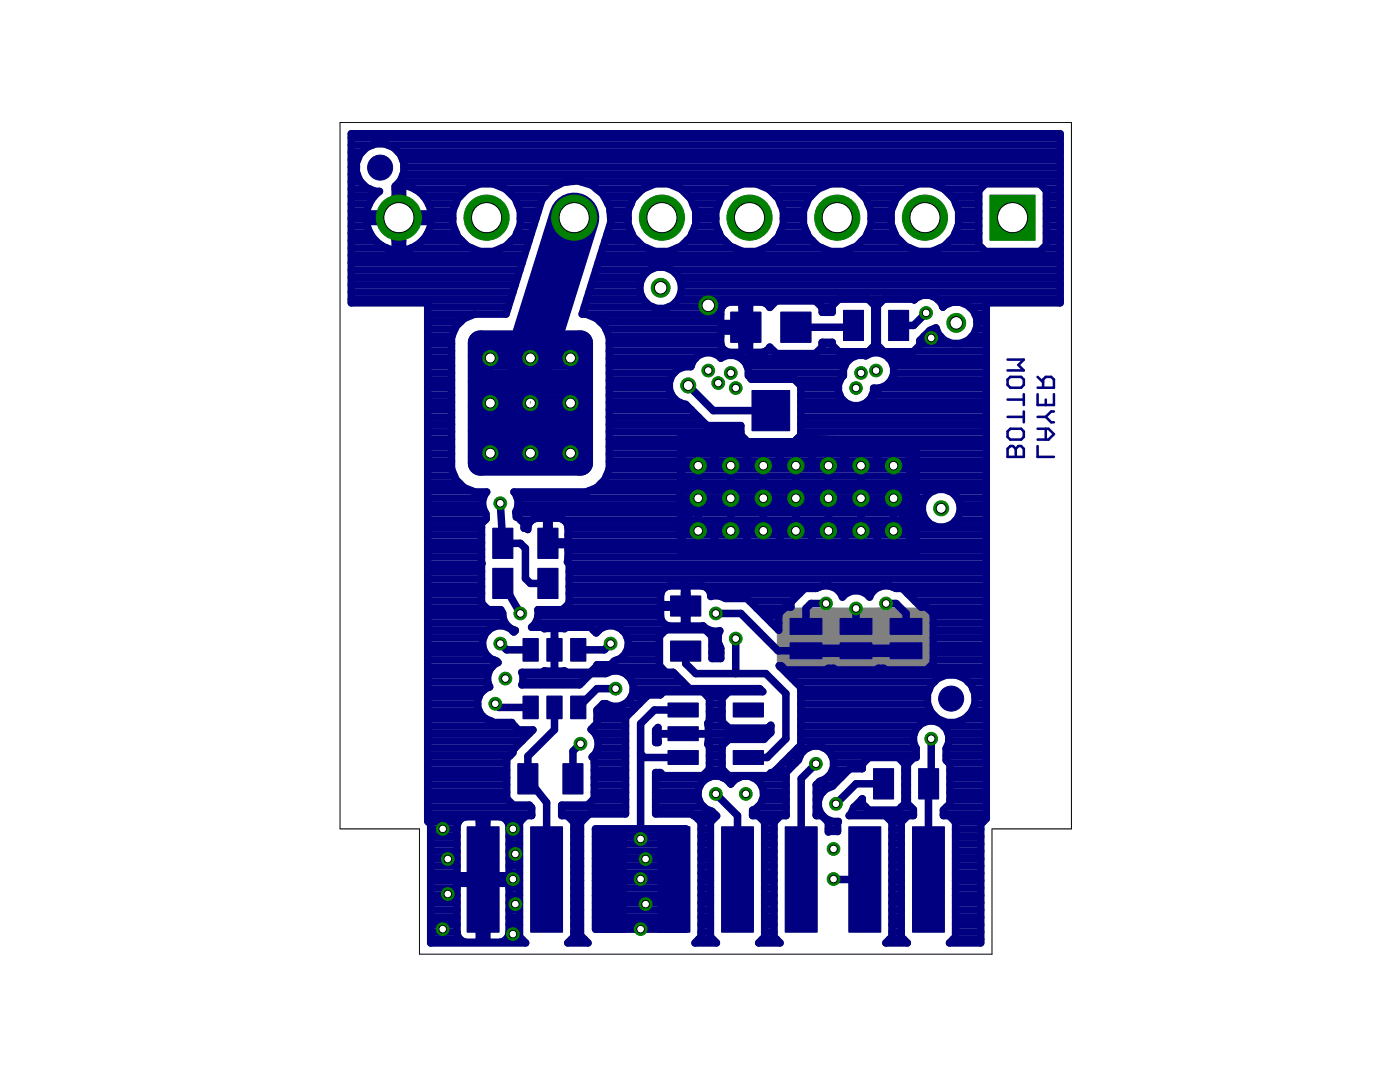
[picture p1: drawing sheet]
<svg xmlns="http://www.w3.org/2000/svg" width="279mm" height="216mm" viewBox="0 0 279 216" stroke-linecap="round" stroke-linejoin="round" font-family="sans-serif">
<g fill="#808080" stroke="#808080" stroke-width=".2">
<path d="M93.2 165h6.4v21h-6.4z"/>
<path d="M105.9 165h6.4v21h-6.4z"/>
<path d="M118.6 165h6.4v21h-6.4z"/>
<path d="M131.3 165h6.4v21h-6.4z"/>
<path d="M144 165h6.4v21h-6.4z"/>
<path d="M156.7 165h6.4v21h-6.4z"/>
<path d="M169.4 165h6.4v21h-6.4z"/>
<path d="M182.1 165h6.4v21h-6.4z"/>
<path d="M104.4 127.4h3v4.5h-3z"/>
<path d="M109.2 127.4h3v4.5h-3z"/>
<path d="M113.9 127.4h3v4.5h-3z"/>
<path d="M113.9 138.9h3v4.5h-3z"/>
<path d="M109.2 138.9h3v4.5h-3z"/>
<path d="M104.4 138.9h3v4.5h-3z"/>
<path d="M157.7 128.3h6.3v3.1h-6.3z"/>
<path d="M157.7 123.4h6.3v3.2h-6.3z"/>
<path d="M155.1 121.3h11.5v12.2h-11.5z"/>
<path d="M167.7 128.3h6.3v3.1h-6.3z"/>
<path d="M167.7 123.4h6.3v3.2h-6.3z"/>
<path d="M165.1 121.3h11.5v12.2h-11.5z"/>
<path d="M177.7 128.3h6.3v3.1h-6.3z"/>
<path d="M177.7 123.4h6.3v3.2h-6.3z"/>
<path d="M175.1 121.3h11.4v12.2h-11.4z"/>
<path d="M150.1 77.9h7.5v8h-7.5z"/>
<path d="M145.8 62.3h6v6h-6z"/>
<path d="M155.8 62.3h6v6h-6z"/>
<path d="M168.3 61.9h4v6h-4z"/>
<path d="M177.4 61.9h3.9v6h-3.9z"/>
<path d="M112.4 152.4h3.9v6h-3.9z"/>
<path d="M103.4 152.4h3.9v6h-3.9z"/>
<path d="M174.3 153.4h4v6h-4z"/>
<path d="M183.3 153.4h4v6h-4z"/>
<path d="M98.4 113.4h3.9v6h-3.9z"/>
<path d="M107.4 113.4h3.9v6h-3.9z"/>
<path d="M98.4 105.4h3.9v6h-3.9z"/>
<path d="M107.4 105.4h3.9v6h-3.9z"/>
<path d="M133.3 149.8h6v2.7h-6z"/>
<path d="M133.3 145h6v2.8h-6z"/>
<path d="M133.3 140.3h6v2.7h-6z"/>
<path d="M146.3 140.3h6.1v2.7h-6.1z"/>
<path d="M146.3 149.8h6.1v2.7h-6.1z"/>
<path d="M133.8 127.9h6v4h-6z"/>
<path d="M133.8 118.9h6v4h-6z"/>
</g>
<g fill="none" stroke="#000080" stroke-width=".51">
<path d="M201.1 75.7l.5-.5h2.2l.5 .5v1.1l-.5 .6h-2.2l-.5-.6zM201.1 79.7h3.2M201.1 71.8h3.2l-1.1 1 1.1 1.1h-3.2M204.3 78.7v2.1M207.1 77.4h3.2v-1.7l-.5-.5h-1.1l-.5 .5v1.7M207.1 78.7v2.1h3.2v-2.1M207.1 75.2l1.1 1.1M208.7 79.7v1.1M201.1 89.6l.5-.6h.6l.5 .6 .5-.6h.6l.5 .6v1.6h-3.2zM201.1 86.1l.5-.5h2.2l.5 .5v1.1l-.5 .5h-2.2l-.5-.5zM201.1 83.2h3.2M202.7 89.6v1.6"/>
<path d="M204.3 82.1v2.2M207.1 89v2.2h3.2M207.1 85.6h2.2l1 1-1 1.1h-2.2M207.1 83.2h1.6M208.7 85.6v2.1M208.7 83.2l1.1 1.1h.5M210.3 82.1h-.5l-1.1 1.1"/>
</g>
<g fill="#000080" stroke="#000080" stroke-width=".2">
<path d="M93.2 165h6.4v21h-6.4z"/>
<path d="M105.9 165h6.4v21h-6.4z"/>
<path d="M118.6 165h6.4v21h-6.4z"/>
<path d="M131.3 165h6.4v21h-6.4z"/>
<path d="M144 165h6.4v21h-6.4z"/>
<path d="M156.7 165h6.4v21h-6.4z"/>
<path d="M169.4 165h6.4v21h-6.4z"/>
<path d="M182.1 165h6.4v21h-6.4z"/>
<path d="M104.4 127.4h3v4.5h-3z"/>
<path d="M109.2 127.4h3v4.5h-3z"/>
<path d="M113.9 127.4h3v4.5h-3z"/>
<path d="M113.9 138.9h3v4.5h-3z"/>
<path d="M109.2 138.9h3v4.5h-3z"/>
<path d="M104.4 138.9h3v4.5h-3z"/>
<path d="M157.7 128.3h6.3v3.1h-6.3z"/>
<path d="M157.7 123.4h6.3v3.2h-6.3z"/>
<path d="M167.7 128.3h6.3v3.1h-6.3z"/>
<path d="M167.7 123.4h6.3v3.2h-6.3z"/>
<path d="M177.7 128.3h6.3v3.1h-6.3z"/>
<path d="M177.7 123.4h6.3v3.2h-6.3z"/>
<path d="M150.1 77.9h7.5v8h-7.5z"/>
<path d="M145.8 62.3h6v6h-6z"/>
<path d="M155.8 62.3h6v6h-6z"/>
<path d="M168.3 61.9h4v6h-4z"/>
<path d="M177.4 61.9h3.9v6h-3.9z"/>
<path d="M112.4 152.4h3.9v6h-3.9z"/>
<path d="M103.4 152.4h3.9v6h-3.9z"/>
<path d="M174.3 153.4h4v6h-4z"/>
<path d="M183.3 153.4h4v6h-4z"/>
<path d="M98.4 113.4h3.9v6h-3.9z"/>
<path d="M107.4 113.4h3.9v6h-3.9z"/>
<path d="M98.4 105.4h3.9v6h-3.9z"/>
<path d="M107.4 105.4h3.9v6h-3.9z"/>
<path d="M133.3 149.8h6v2.7h-6z"/>
<path d="M133.3 145h6v2.8h-6z"/>
<path d="M133.3 140.3h6v2.7h-6z"/>
<path d="M146.3 140.3h6.1v2.7h-6.1z"/>
<path d="M146.3 149.8h6.1v2.7h-6.1z"/>
<path d="M133.8 127.9h6v4h-6z"/>
<path d="M133.8 118.9h6v4h-6z"/>
</g>
<g fill="#000080" stroke="#000080" stroke-width=".2">
<circle cx="189.8" cy="139.4" r="2.5"/>
<circle cx="75.9" cy="33.4" r="2.5"/>
</g>
<g fill="none" stroke="#000080" stroke-width="1.5">
<path d="M70.1 39.2h4.5M70.1 37.7h3.7M70.1 36.3h1.9M70.1 34.8h1.2M70.1 33.3h1M70.1 31.9h1.3M70.1 30.4h2.1M70.1 28.9h4.2M70.1 27.5h141.5M71.8 30.8a4.8 4.8 0 0 1 7.3-1 4.8 4.8 0 0 1-.2 7.3v12.8a6.4 6.4 0 0 1-5.8-5.7h13a6.4 6.4 0 0 1-5.8 5.7v-12.9a6.4 6.4 0 0 1 5.8 5.7h-13a6.5 6.5 0 0 1 2.6-4.5 4.7 4.7 0 0 1-3.9-7.4zM77.4 28.9h134.2M78.9 39.2h1.4"/>
<path d="M78.9 37.7h1.4M79.5 30.4h132.1M79.7 36.3h33.6M80.3 31.9h131.3M80.4 34.8h131.2M80.6 33.3h131M82.8 37.7h10.5M84.6 39.2h7.2M100.9 37.7h9M102.4 39.2h6.3M116 36.3h95.6M119.1 37.7h9.1"/>
<path d="M120.6 39.2h6.2M136 37.7h9.8M137.4 39.2h6.9M153.4 37.7h9.8M154.9 39.2h6.9M163.3 37.7a6.9 6.9 0 0 0-1.4 10.3 6.9 6.9 0 0 0 10.4 0 6.9 6.9 0 0 0-1.4-10.3M163.3 37.7l2.5-1h2.6l2.5 1M170.9 37.7h9.8M172.4 39.2h6.9M188.4 37.7h7.2M189.9 39.2h5.4M196.7 36.7h10.8l1.3 1.3v10.9l-1.3 1.3h-10.8l-1.4-1.3v-10.9z"/>
<path d="M208.6 37.7h3M208.8 39.2h2.8M70.1 59.8h31.8M70.1 58.3h32.3M70.1 56.8h32.7M70.1 55.4h33.2M70.1 53.9h33.6M70.1 52.4h34.1M70.1 50.9h34.5M70.1 49.5h7M70.1 48h4.9M70.1 46.5h3.8"/>
<path d="M70.1 45.1h3.2M70.1 43.6h8.8M70.1 42.1h3.1M70.1 40.7h3.6M78.9 49.5h1.4M78.9 48h1.4M78.9 46.5h1.4M78.9 45.1h1.4M78.9 42.1h1.4M78.9 40.7h1.4M80.3 43.6h10.1M82.1 49.5h12"/>
<path d="M84.2 48h7.9M85.3 46.5h5.8M85.5 40.7h5.5M85.9 45.1h4.6M86 42.1h4.4M100.1 49.5h5M102.1 48h3.5M103.1 46.5h2.9M103.3 40.7h4.6M103.7 45.1h2.8M103.8 43.6h3.2M103.8 42.1h3.6"/>
<path d="M117.1 59.8h11.3M117.6 58.3h10.1M118 56.8h9.7M118.5 55.4h9.7M118.9 53.9h10.7M119.4 52.4h92.2M119.8 50.9h91.8M120.3 49.5h8.8M120.8 48h6.3M121.2 46.5h4.9M121.3 40.7h4.6M121.7 45.1h3.8"/>
<path d="M121.8 42.1h3.5M121.9 43.6h3.4M127.7 58.3a4.2 4.2 0 0 1 4.1-5.1 4.2 4.2 0 0 1 4.2 5.1M127.7 58.3l.7 1.5M128.4 59.8a4.2 4.2 0 0 0 6.9 0M134.1 53.9h77.5M135.1 49.5h11.5M135.3 59.8h32M135.4 55.4h76.2M136 58.3h75.6M136 58.3l-.7 1.5M136 56.8h75.6"/>
<path d="M137.1 48h7.5M138.1 46.5h5.5M138.3 40.7h5.1M138.7 45.1h4.3M138.9 43.6h4M138.9 42.1h4M152.6 49.5h11.4M154.6 48h7.5M155.6 46.5h5.5M155.7 40.7h5.2M156.2 45.1h4.3M156.3 43.6h4"/>
<path d="M156.3 42.1h4M170.1 49.5h11.4M172 48h7.6M173.1 46.5h5.5M173.2 40.7h5.2M173.4 59.8h2.9M173.7 45.1h4.3M173.8 43.6h4M173.8 42.1h4M182.4 59.8h.1M187.1 59.8h24.5M187.6 49.5h8.3"/>
<path d="M189.5 48h5.8M190.6 46.5h4.7M190.8 40.7h4.5M191.2 45.1h4.1M191.3 43.6h4M191.3 42.1h4M208.2 49.5h3.4M208.8 48h2.8M208.8 46.5h2.8M208.8 45.1h2.8M208.8 43.6h2.8M208.8 42.1h2.8"/>
<path d="M208.8 40.7h2.8M85.4 68.6h4.7M85.4 78.8h4.7M85.4 77.4h4.7M85.4 75.9h4.7M85.4 74.4h4.7M85.4 73h4.7M85.4 71.5h4.7M85.4 70h4.7M85.4 67.1h4.8M85.4 65.6h5.4M85.4 64.2h6.6"/>
<path d="M85.4 62.7h9.3M85.4 61.2h16.1M116.6 61.2h13.6M117 62.7h26.8M119.7 64.2h24.1M120.9 65.6h27.2M121.5 67.1h22.3M121.6 68.6h22.2M121.6 78.8h12.5M121.6 77.4h12M121.6 75.9h12.1M121.6 74.4h12.9"/>
<path d="M121.6 73h16.3M121.6 71.5h17.2M121.6 70h23.2M133.5 61.2h10.6M137.4 76.9l4.9 5h11.5M143.8 71.4a3.6 3.6 0 0 1 4 0 3.6 3.6 0 0 1 1.6 3.6l.5 .7h8.6l1.3 1.3v9.8l-1.3 1.4M143.8 71.5a3.5 3.5 0 0 0-3.5-1 3.5 3.5 0 0 0-2.4 2.7 3.8 3.8 0 0 0-4.4 3.2 3.8 3.8 0 0 0 3.4 4.3l4.2 4.2h6.7v1.9l1.4 1.4h9.3M143.8 71.4v.1M144.2 61.1l-.4 .9v2.6h5.8v-4.3h2.5a2 2 0 0 1 1.5 1l1.3-1.3h7.9l1.3 1.4v.9h2v-1.3l1.3-1.3h5.9l1.3 1.3v7.9l-1.3 1.3h-5.9l-1.3-1.3v-.6h-2v.9l-1.3 1.3h-7.9l-1.3-1.2a2 2 0 0 1-1.5 1h-2.5v-4.2h-5.8v2.5a2 2 0 0 0 1.8 1.7h2.5v-10h-2.5l-1 .4zM147.9 71.5h21.9M148.1 68.6h1.5M148.1 70h1.5"/>
<path d="M148.1 67.1h1.5M148.1 64.2h1.5M148.1 62.7h1.5M148.1 61.2h1.5M149.1 73h19.5M149.4 74.4h18.9M152.9 70h1.5M153.5 61.2h.2M158.7 75.9h9M159.8 78.8h7.8M159.8 77.4h7.5M163.3 70h4"/>
<path d="M163.9 61.2h2.2M164.1 68.6h2M168.8 72.4a3.7 3.7 0 0 1 4-1.4 3.6 3.6 0 0 1 5.5 2.1 3.6 3.6 0 0 1-4 4.3 3.5 3.5 0 0 1-4.8 3.3 3.5 3.5 0 0 1-1.2-5.7v-1.3zM170.3 64.9l-.3 .4h-11.2M173.4 70h2.9M174.1 78.8h22.7M174.6 68.6h.5M174.6 67.1h.5M174.6 65.6h.5M174.6 64.2h.5M174.6 62.7h.5M174.6 61.2h.5"/>
<path d="M175.7 77.4h21.1M177.4 71.5h19.4M177.8 75.9h19M178.2 73h18.6M178.4 74.4h18.4M182.4 70h14.4M183.6 68.6h13.2M184.4 67.1h3.3M184.8 62.4l-2.5 2.5h-3M186.3 65.6h.6M188.2 61.2h.1M190 68.6l-1.5-.7-1.2-1.1-.5-1.4-1.2 .5-2 2v1l-1.3 1.3h-5.9l-1.3-1.3v-7.9l1.3-1.3h5.9l.1 .2a3.4 3.4 0 0 1 5.8 1.4 4.2 4.2 0 0 1 6.4 1.4 4.2 4.2 0 0 1-3 5.9"/>
<path d="M193.5 61.2h3.3M194 67.1h2.8M194.6 62.7h2.2M194.8 65.6h2M195 64.2h1.8M85.4 99.4h11.1M85.4 97.9h8.7M85.4 96.5h6.4M85.4 95h5.3M85.4 93.5h4.7M85.4 92.1h4.7M85.4 90.6h4.7"/>
<path d="M85.4 89.1h4.7M85.4 87.7h4.7M85.4 86.2h4.7M85.4 84.7h4.7M85.4 83.2h4.7M85.4 81.8h4.7M85.4 80.3h4.7M103.2 99.4h32.5M117.6 97.9h68.9M120 96.5h76.8M121 95h75.8M121.6 93.5h14.1"/>
<path d="M121.6 92.1h14.2M121.6 90.6h75.2M121.6 89.1h75.2M121.6 87.7h27M121.6 86.2h26.2M121.6 84.7h19.3M121.6 83.2h17.8M121.6 81.8h16.3M121.6 80.3h14.1M135.7 99.4h46.3M135.7 92.9h46.3M135.8 99.4h48.8"/>
<path d="M135.8 93.5h61M135.8 92.1h61M137.6 96.2a3.7 3.7 0 0 0 0 6.5M137.6 96.2h.1M139.3 89.3v20.3M142.6 91.2a3.7 3.7 0 0 0-5.9-.9 3.7 3.7 0 0 0 .9 5.9M142.6 91.2h.1M142.6 91.2a3.7 3.7 0 0 1 6.5 0M145.8 89.3v20.3M147.9 86.9l-12.1-.5v24h47v-22l-23.5-1-.8 .8M149.1 91.2h.1M149.1 91.2a3.7 3.7 0 0 1 6.5 0"/>
<path d="M152.3 89.3v20.3M155.6 91.2h.1M155.6 91.2a3.7 3.7 0 0 1 6.5 0M158.8 89.3v20.3M159 87.7h37.8M159.8 86.2h37M159.8 84.7h37M159.8 83.2h37M159.8 81.8h37M159.8 80.3h8.9M162.1 91.2h.1M162.1 91.2a3.7 3.7 0 0 1 6.5 0"/>
<path d="M165.3 89.3v20.3M168.6 91.2h.1M168.6 91.2a3.7 3.7 0 0 1 6.5 0M171.8 89.3v20.3M172.9 80.3h23.9M175.1 91.2h.1M175.1 91.2a3.7 3.7 0 0 1 5.8-.9 3.7 3.7 0 0 1-.9 5.9M178.3 89.3v20.3M180 96.2h.1M180.1 96.2a3.7 3.7 0 0 1 0 6.5M189.2 97.9h7.6M191.1 99.4h5.7"/>
<path d="M85.4 119.9h10.7M85.4 118.5h10.7M85.4 117h10.7M85.4 115.5h10.7M85.4 114.1h10.7M85.4 112.6h10.7M85.4 111.1h10.7M85.4 109.7h10.7M85.4 108.2h10.7M85.4 106.7h10.7M85.4 105.3h10.7M85.4 103.8h11.4"/>
<path d="M85.4 102.3h11.4M85.4 100.9h10.9M99.8 100.4l.6 8h3.4l1.1 1v6l1 1h3.4M100.4 116.4l3.4 6M103 102.3h81.1M103.4 100.9h80.7M103.9 103.8h2.2M104.6 105.3h.7M106.1 103.8a2.11 2.11 0 0 0-.8 1.9l-.2-.3h-.5v-.9l-1.3-1.3h-.3v-1.1a3.2 3.2 0 0 0-.4-3.9h14.4l2.1-.9 1.6-1.6 .9-2.1v-26.3a5.6 5.6 0 0 0-5.4-4.6l5.7-18.5a7.4 7.4 0 0 0-5.1-7.8 7.4 7.4 0 0 0-8.7 3.5l-7.1 22.8h-6.3l-2.1 .9-1.6 1.6-.9 2.1v26.3a5.9 5.9 0 0 0 7 4.6 3.4 3.4 0 0 0-.1 4.3v1l-.9 1v15.9l1.3 1.3h2.5l.4 .6a3.3 3.3 0 0 0 2.5 3.5l-.3 .3a3.6 3.6 0 0 0-5.7 .5 3.6 3.6 0 0 0 2.3 5.3l.3 .3a3.4 3.4 0 0 0-1.7 4.9 3.5 3.5 0 0 0-2.4 3.5 3.5 3.5 0 0 0 2.8 3.3l.3 .3h3.8v.1l1.3 1.3h2.9l-4 4.1v.5l-1.3 1.3v7.8l1.3 1.4h3.3l.4 .5v1.6h-1.1l-1.3 1.3v22.8l1.2 1.3h-18.9v-23.7l-.6-.6v-103.5h-15.3v-33.7h141.5v33.7h-14.8v103l-1.1 1.1v23.7h-6.2l1.2-1.3v-22.8l-1.3-1.3h-1.1v-1.2l1.3-1.3v-7.8l-.8-.8v-2.3a3.6 3.6 0 0 0-3-5.6 3.6 3.6 0 0 0-3 5.6v1.8h-.4l-1.3 1.3v7.8l1.2 1.2v1.3h-1.1l-1.3 1.3v22.8l1.2 1.3h-4.3l1.2-1.3v-22.8l-1.3-1.3h-7.2l.3-.4 .5-1.3 1.8-1.7M106.1 103.8l1-.4h2v4.8h4.3v-3a2.04 2.04 0 0 0-1.8-1.8h-2v5.3h3.8v3l-.2 .4 .4 .4v7.9l-1.3 1.3h-4.9M109.1 106.7h.5M109.1 105.3h.5"/>
<path d="M109.1 103.8h.5M109.6 108.2h87.2M112.6 103.8h72.3M113.4 111.1h83.4M113.4 109.7h83.4M113.4 106.7h22.4M113.4 105.3h22.3M113.6 119.9h18.2M113.6 118.5h18.3M113.6 117h19.6M113.6 115.5h83.2M113.6 114.1h83.2"/>
<path d="M113.6 112.6h83.2M135.7 105.9h46.3M135.8 106.7h61M135.8 105.3h61M136.6 119.9h.5M136.6 118.5h.5M136.6 117h.5M137.6 102.7a3.7 3.7 0 0 0-.9 5.8 3.7 3.7 0 0 0 5.9-.8M137.6 102.7h.1M140.5 117h23.4M141.8 118.5h17.7M142.6 107.7a3.7 3.7 0 0 0 6.5 0"/>
<path d="M142.6 107.6v.1M149.1 107.7a3.7 3.7 0 0 0 6.5-.1 3.7 3.7 0 0 0 6.5 0 3.7 3.7 0 0 0 6.5 .1M149.1 107.6v.1M149.6 119.9h8.5M165.8 117h10.1M167.8 118.4a3.6 3.6 0 0 0-4.9-1h-2.3l-2.8 2.8v.9h-1.1l-1.3 1.4v3.3l-6.3-6.4h-4.3l-1.2-.5h-1.5l-.2 .1a1.98 1.98 0 0 0-1.8-2.1h-3v3.8h-5.3v-2a1.99 1.99 0 0 1 1.8-1.8h3v8h-3a2.05 2.05 0 0 1-1.8-1.7v-2h5.3v3.7h3.2a3.2 3.2 0 0 0 3.4 1l-.4 .8v1.4l.5 1.3v2h-1.7v-4.4l-1.3-1.3h-7.9l-1.3 1.3v5.8l1.3 1.4h1.4l3.3 3.2h14l.6 .6h-6.8l-1.3 1.4v4.6l1.3 1.3h7.9l.5-.6v1.5l-1.3 1.3h-7.1l-1.3 1.3v4.7l1.3 1.3h7.9l.6-.6h.4l5.5-5.5v-11.5l-4.3-4.4h.4l.8 .9h8.3l.3-.4h1.1l.3 .4h8.2l.4-.4h1.1l.3 .4h8.2l1.4-1.3v-9.9l-1.4-1.4h-1.1l-3.7-3.7h-1.3a3.6 3.6 0 0 0-5 1M167.8 118.4l.3 .7a3.4 3.4 0 0 1 5.4 0l.3-.7M167.9 118.5h.9M168.6 107.7a3.7 3.7 0 0 0 6.5 0M168.6 107.6v.1M172.9 118.5h.9M175.1 107.6v.1"/>
<path d="M177.8 117h19M180.1 102.7a3.7 3.7 0 0 1 .8 5.8 3.7 3.7 0 0 1-5.8-.8M180.1 102.7h-.1M181.1 118.5h15.7M182.6 119.9h14.2M190.8 103.8h6M191.5 102.3h5.3M191.6 100.9h5.2M85.4 139h10.2M85.4 137.6h11.3M85.4 136.1h11.9M85.4 134.6h12"/>
<path d="M85.4 133.2h12.7M85.4 131.7h13.2M85.4 130.2h11.4M85.4 128.8h10.9M85.4 127.3h11.1M85.4 125.8h12.1M85.4 124.3h15.4M85.4 122.9h14.9M85.4 121.4h11.8M99.8 128.4l1.3 1.3h4.8M102.2 125.8h.6M104.3 134.6h13.4"/>
<path d="M104.4 136.1h11.8M106.9 124.3h25.5M107.4 121.7h.1M107.4 121.7v1.4l-.6 1.3-.7 .8h2.2l.3 .3h4.1l.3-.3h4.8l1.2 1.1a3.6 3.6 0 0 1 5.9 .2 3.6 3.6 0 0 1-2.3 5.4l-.8 .8h-2.7v.1l-1.3 1.4h-4.8l-.3-.3h-4.1l-.3 .3h-4.2l.3 .5v1.4l-.3 .6h11.6l2.2-2.3h3a3.6 3.6 0 0 1 5.5 3 3.6 3.6 0 0 1-5.5 3h-.5l-1.3 1.2v2.7l-1.1 1.2a3.5 3.5 0 0 1 .2 5.5l.4 .5v7.8l-1.3 1.4h-5.2v2.1h1.1l1.3 1.3v22.8l-1.2 1.3h4l-1.5-1.6v-22.4l1.8-1.8h7.2v-19.2l4.5-4.5h2.5l.6-.7h7.9l1.3 1.4v4.6l-.4 .3 .2 .5v3.2l-.2 .5 .4 .3v4.7l-1.3 1.3h-7.9l-.6-.6h-.9v8.2h7.2l1.8 1.7v22.8l-1.2 1.3h4.3l-1.2-1.3v-22.8l1.2-1.3-.9-.9a3.6 3.6 0 0 1-2.2-5.5 3.6 3.6 0 0 1 5.9 0M107.4 122.9h24.4M110.7 125.4v8.5M110.7 129.7h.1M110.7 133.2h.1M110.7 131.7h.1M110.7 130.2h.1M110.7 128.8h.1M110.7 127.3h.1"/>
<path d="M110.7 125.8h.1M112.5 121.4h19.3M118.5 125.8h1M118.9 133.2h13M121.9 128.4l-1.3 1.3h-5.2M122.9 137.4h-3.8l-3.7 3.8M123.1 131.7h8.5M124.2 125.8h8.6M124.9 130.2h6.7M125 134.6h9.8M125.2 127.3h6.4M125.4 128.8h6.2"/>
<path d="M126 139h3M126.1 136.1h10.2M126.4 137.6h25.3M136.6 124.3h.5M136.6 122.9h.5M136.6 121.4h.5M136.8 129.9v2.5l2.1 2h13.9l4 4v9l-3.7 3.8h-3.7M140.9 125.8h.9M141.3 139h3.1M142.1 130.2h1.7M142.1 128.8h1.5M142.1 127.3h1.2"/>
<path d="M142.9 122.4h4.9l7.5 7.5h5.5M146.8 127.4v7M151.1 121.4h5.4M152.5 122.9h2.9M154 124.3h1.4M155.8 133.2h.4M157.3 134.6h39.5M158.7 136.1h27.7M159.8 139h25.3M159.8 137.6h25.7M164.8 120.4h-3l-1 1v3.6M170.8 121.4v3.6"/>
<path d="M176.8 120.4h2l2 2v2.6M185.2 121.4h11.6M185.5 133.2h11.3M186.3 131.7h10.5M186.3 130.2h10.5M186.3 128.8h10.5M186.3 127.3h10.5M186.3 125.8h10.5M186.3 124.3h10.5M186.3 122.9h10.5M193.2 136.1h3.6M194.2 137.6h2.6"/>
<path d="M194.6 139h2.2M85.4 146.4h20.3M85.4 159.6h15.9M85.4 158.1h15.7M85.4 156.6h15.7M85.4 155.2h15.7M85.4 153.7h15.7M85.4 152.2h15.7M85.4 150.8h16.4M85.4 149.3h17.3M85.4 147.8h18.8M85.4 144.9h17.3"/>
<path d="M85.4 143.4h11.5M85.4 142h10.3M85.4 140.5h9.9M98.8 140.4l.8 .8h6.3M110.7 141.2v4.4l-5.4 5.3v4.5l3.8 4.7v15.4M115.8 148.4l-1.5 1.5v5.5M118.4 159.6h6.4M118.5 150.8h6.3M118.6 158.1h6.2M118.6 156.6h6.2M118.6 155.2h6.2M118.6 153.7h6.2"/>
<path d="M118.6 152.2h6.2M118.6 144.9h6.2M118.8 146.4h6M119.1 143.4h5.7M119.1 142h6.9M119.3 149.3h5.5M119.4 147.8h5.4M120.3 140.5h.8M124.6 140.5h2.9M127.8 150.4l.8 .8h7.7M130.9 146.4h22.7M130.9 159.6h8.6"/>
<path d="M130.9 158.1h8.4M130.9 156.6h8.9M130.9 155.2h10.6M130.9 147.8h.4M131.3 145.2l.1 3h-.5v-2.6zM136.3 141.7h-5.7l-2.8 2.7v23M136.3 146.4h.1M141.4 153.7h2.9M141.4 147.8h3.7M141.4 144.9h3.6M141.6 152.2h2.5M141.6 150.8h2.5"/>
<path d="M141.6 149.3h2.5M141.6 143.4h2.5M141.6 142h2.5M141.6 140.5h2.5M142.9 158.4l4.3 4.4v12.7M144.2 155.2h3.3M145.9 156.4a3.6 3.6 0 0 1 5.7-.3 3.6 3.6 0 0 1-1.4 5.5v1.2h1.1l1.3 1.3v22.8l-1.2 1.3h4.3l-1.2-1.3v-22.8l1.3-1.3h1.1v-8.7l2.4-2.4a3.6 3.6 0 0 1 6.1-1.8 3.6 3.6 0 0 1-1.8 6l-.7 .7M145.9 156.4h-.1M150.2 155.2h6.7M151.9 156.6h5M152.2 159.6h4.7M152.4 158.1h4.5"/>
<path d="M153.7 144.9h.1M154.8 153.7h2.5M156.3 152.2h2.5M157.7 150.8h2M159.2 149.3h1.9M159.8 146.4h22.7M159.8 147.8h22.5M159.8 144.9h23.6M159.8 143.4h27.3M159.8 142h25.9M159.8 140.5h25.3M162.8 152.4l-2.9 3v20.1"/>
<path d="M162.9 156.6v6.2h1.1l1.3 1.3v1.9l.3-.1h1.6v-1.8l.1-.2a3.6 3.6 0 0 1-4-2.9 3.6 3.6 0 0 1 2.8-4.1l3.5-3.5h2.5v-.9l1.3-1.3h5.9l1.3 1.3v7.8l-1.3 1.3h-5.9l-1.3-1.3v-.9M162.9 159.6h.5M162.9 158.1h1.3M162.9 156.6h3.5M164.5 149.3h18.3M165.1 155.2h2.7M166 150.8h16.8M166.1 153.7h3.2M166.3 152.2h6M171.9 159.6h.2M172.1 159.4h.1M176.3 156.4h-5.5l-4 4"/>
<path d="M180.3 152.2h1M180.6 159.6h.5M180.6 158.1h.5M180.6 156.6h.5M180.6 155.2h.5M180.6 153.7h.5M185.8 147.4v8.5l-.5 .6v19M187.1 143.4l1.8 .8h1.9l1.7-.8M187.1 143.4a4.8 4.8 0 0 1-.9-7.2 4.8 4.8 0 0 1 7.3 0 4.8 4.8 0 0 1-1 7.2M188.3 144.9h8.5M188.8 150.8h8M188.9 149.3h7.9"/>
<path d="M189.2 146.4h7.6M189.3 152.2h7.5M189.4 147.8h7.4M189.6 159.6h7.2M189.6 158.1h7.2M189.6 156.6h7.2M189.6 155.2h7.2M189.6 153.7h7.2M192.5 143.4h4.3M193.9 142h2.9M194.5 140.5h2.3M85.4 162.5h20.7"/>
<path d="M85.4 161h20.6M85.4 164h6.1M86 178.6h5.2M86 177.2h5.2M86 175.7h9.7M86 174.2h5.2M86 172.8h5.2M86 171.3h5.2M86 169.8h5.2M86 168.4h5.2M86 166.9h5.2M86 165.4h5.2"/>
<path d="M91.6 163.8l.9-.7 .5-.1h2.7v25h-2.7a2.04 2.04 0 0 1-1.8-1.7v-10h10.4v10a2.04 2.04 0 0 1-1.8 1.7h-2.6v-25h2.6a2.04 2.04 0 0 1 1.8 1.7v10.1h-10.4v-10.1zM95.7 178.6h1.5M95.7 177.2h1.5M95.7 174.2h1.5M95.7 172.8h1.5M95.7 171.3h1.5M95.7 169.8h1.5M95.7 168.4h1.5M95.7 166.9h1.5M95.7 165.4h1.5M95.7 164h1.5M97.2 175.7h6.5"/>
<path d="M101.3 164h2.5M101.6 178.6h2.1M101.6 177.2h2.1M101.6 174.2h2.1M101.6 172.8h2.1M101.6 171.3h2.1M101.6 169.8h2.1M101.6 168.4h2.1M101.6 166.9h2.1M101.6 165.4h2.1M112.1 162.5h5.4M112.1 161h12.7"/>
<path d="M114.4 164h1.6M114.5 178.6h1.3M114.5 177.2h1.3M114.5 175.7h1.3M114.5 174.2h1.3M114.5 172.8h1.3M114.5 171.3h1.3M114.5 169.8h1.3M114.5 168.4h1.3M114.5 166.9h1.3M114.5 165.4h1.3M118.9 165.4h17.9v20h-17.9z"/>
<path d="M118.9 178.6h17.9M118.9 177.2h17.9M118.9 175.7h17.9M118.9 174.2h17.9M118.9 172.8h17.9M118.9 171.3h17.9M118.9 169.8h17.9M118.9 168.4h17.9M118.9 166.9h17.9M118.9 165.4h17.9M130.9 161h9.6M138.2 162.5h4.5"/>
<path d="M139.8 164h2.1M139.9 178.6h1.9M139.9 177.2h1.9M139.9 175.7h1.9M139.9 174.2h1.9M139.9 172.8h1.9M139.9 171.3h1.9M139.9 169.8h1.9M139.9 168.4h1.9M139.9 166.9h1.9M139.9 165.4h1.9M150.2 162.5h6.7"/>
<path d="M151.2 161h5.7M152.5 164h2.1M152.6 178.6h1.9M152.6 177.2h1.9M152.6 175.7h1.9M152.6 174.2h1.9M152.6 172.8h1.9M152.6 171.3h1.9M152.6 169.8h1.9M152.6 168.4h1.9M152.6 166.9h1.9M152.6 165.4h1.9"/>
<path d="M162.9 162.5h1.1M162.9 161h.4M165.2 164h2.1M165.3 165.4h1.9M166.3 175.4l6.3 .1M169.7 162.5h12.6M170.5 161h2.3M177.9 164h2.1M178 178.6h1.9M178 177.2h1.9M178 175.7h1.9M178 174.2h1.9"/>
<path d="M178 172.8h1.9M178 171.3h1.9M178 169.8h1.9M178 168.4h1.9M178 166.9h1.9M178 165.4h1.9M179.9 161h1.9M188.3 162.5h8.5M188.9 161h7.9M190.6 164h5.6M190.7 178.6h5M190.7 177.2h5"/>
<path d="M190.7 175.7h5M190.7 174.2h5M190.7 172.8h5M190.7 171.3h5M190.7 169.8h5M190.7 168.4h5M190.7 166.9h5M190.7 165.4h5M86 184.5h5.2M86 183h5.2M86 181.6h5.2M86 180.1h5.2"/>
<path d="M86 187.5h5.8M86 186h5.2M95.7 184.5h1.5M95.7 183h1.5M95.7 181.6h1.5M95.7 180.1h1.5M95.7 187.5h1.5M95.7 186h1.5M101 187.5h3.2M101.6 184.5h2.1M101.6 183h2.1M101.6 181.6h2.1"/>
<path d="M101.6 180.1h2.1M101.6 186h2.1M114 187.5h2.7M114.5 184.5h1.3M114.5 183h1.3M114.5 181.6h1.3M114.5 180.1h1.3M114.5 186h1.3M118.9 184.5h17.9M118.9 183h17.9M118.9 181.6h17.9M118.9 180.1h17.9"/>
<path d="M139.4 187.5h2.9M139.9 184.5h1.9M139.9 183h1.9M139.9 181.6h1.9M139.9 180.1h1.9M139.9 186h1.9M152.1 187.5h2.9M152.6 184.5h1.9M152.6 183h1.9M152.6 181.6h1.9M152.6 180.1h1.9M152.6 186h1.9"/>
<path d="M177.5 187.5h2.9M178 184.5h1.9M178 183h1.9M178 181.6h1.9M178 180.1h1.9M178 186h1.9M190.2 187.5h5.5M190.7 184.5h5M190.7 183h5M190.7 181.6h5M190.7 180.1h5M190.7 186h5"/>
<circle cx="97.1" cy="43.4" r="6.9"/>
<circle cx="132.1" cy="43.4" r="6.9"/>
<circle cx="149.6" cy="43.4" r="6.9"/>
<circle cx="184.6" cy="43.4" r="6.9"/>
<circle cx="187.8" cy="101.4" r="3.8"/>
</g>
<path d="M95.9 68.4h19.9v24h-19.9zM95.9 76.2h19.9M95.9 71.2h19.9M95.9 91.1h19.9M95.9 86.1h19.9M95.9 81.1h19.9" fill="none" stroke="#000080" stroke-width="5"/>
<path d="M114.6 43.4l-8.7 28" fill="none" stroke="#000080" stroke-width="10"/>
<path d="M160.8 129.9h20" fill="none" stroke="#000080" stroke-width="2.5"/>
<circle cx="158.8" cy="99.4" r="1.63" fill="#008000" stroke="#008000" stroke-width=".2"/>
<circle cx="158.8" cy="99.4" r=".87" fill="#fff" stroke="#000" stroke-width=".2"/>
<circle cx="152.3" cy="99.4" r="1.63" fill="#008000" stroke="#008000" stroke-width=".2"/>
<circle cx="152.3" cy="99.4" r=".87" fill="#fff" stroke="#000" stroke-width=".2"/>
<circle cx="145.8" cy="99.4" r="1.63" fill="#008000" stroke="#008000" stroke-width=".2"/>
<circle cx="145.8" cy="99.4" r=".87" fill="#fff" stroke="#000" stroke-width=".2"/>
<circle cx="139.3" cy="99.4" r="1.63" fill="#008000" stroke="#008000" stroke-width=".2"/>
<circle cx="139.3" cy="99.4" r=".87" fill="#fff" stroke="#000" stroke-width=".2"/>
<circle cx="139.3" cy="92.9" r="1.63" fill="#008000" stroke="#008000" stroke-width=".2"/>
<circle cx="139.3" cy="92.9" r=".87" fill="#fff" stroke="#000" stroke-width=".2"/>
<circle cx="145.8" cy="92.9" r="1.63" fill="#008000" stroke="#008000" stroke-width=".2"/>
<circle cx="145.8" cy="92.9" r=".87" fill="#fff" stroke="#000" stroke-width=".2"/>
<circle cx="152.3" cy="92.9" r="1.63" fill="#008000" stroke="#008000" stroke-width=".2"/>
<circle cx="152.3" cy="92.9" r=".87" fill="#fff" stroke="#000" stroke-width=".2"/>
<circle cx="158.8" cy="92.9" r="1.63" fill="#008000" stroke="#008000" stroke-width=".2"/>
<circle cx="158.8" cy="92.9" r=".87" fill="#fff" stroke="#000" stroke-width=".2"/>
<circle cx="165.3" cy="92.9" r="1.63" fill="#008000" stroke="#008000" stroke-width=".2"/>
<circle cx="165.3" cy="92.9" r=".87" fill="#fff" stroke="#000" stroke-width=".2"/>
<circle cx="171.8" cy="92.9" r="1.63" fill="#008000" stroke="#008000" stroke-width=".2"/>
<circle cx="171.8" cy="92.9" r=".87" fill="#fff" stroke="#000" stroke-width=".2"/>
<circle cx="178.3" cy="92.9" r="1.63" fill="#008000" stroke="#008000" stroke-width=".2"/>
<circle cx="178.3" cy="92.9" r=".87" fill="#fff" stroke="#000" stroke-width=".2"/>
<circle cx="178.3" cy="99.4" r="1.63" fill="#008000" stroke="#008000" stroke-width=".2"/>
<circle cx="178.3" cy="99.4" r=".87" fill="#fff" stroke="#000" stroke-width=".2"/>
<circle cx="178.3" cy="105.9" r="1.63" fill="#008000" stroke="#008000" stroke-width=".2"/>
<circle cx="178.3" cy="105.9" r=".87" fill="#fff" stroke="#000" stroke-width=".2"/>
<circle cx="171.8" cy="105.9" r="1.63" fill="#008000" stroke="#008000" stroke-width=".2"/>
<circle cx="171.8" cy="105.9" r=".87" fill="#fff" stroke="#000" stroke-width=".2"/>
<circle cx="171.8" cy="99.4" r="1.63" fill="#008000" stroke="#008000" stroke-width=".2"/>
<circle cx="171.8" cy="99.4" r=".87" fill="#fff" stroke="#000" stroke-width=".2"/>
<circle cx="165.3" cy="99.4" r="1.63" fill="#008000" stroke="#008000" stroke-width=".2"/>
<circle cx="165.3" cy="99.4" r=".87" fill="#fff" stroke="#000" stroke-width=".2"/>
<circle cx="165.3" cy="105.9" r="1.63" fill="#008000" stroke="#008000" stroke-width=".2"/>
<circle cx="165.3" cy="105.9" r=".87" fill="#fff" stroke="#000" stroke-width=".2"/>
<circle cx="158.8" cy="105.9" r="1.63" fill="#008000" stroke="#008000" stroke-width=".2"/>
<circle cx="158.8" cy="105.9" r=".87" fill="#fff" stroke="#000" stroke-width=".2"/>
<circle cx="152.3" cy="105.9" r="1.63" fill="#008000" stroke="#008000" stroke-width=".2"/>
<circle cx="152.3" cy="105.9" r=".87" fill="#fff" stroke="#000" stroke-width=".2"/>
<circle cx="145.8" cy="105.9" r="1.63" fill="#008000" stroke="#008000" stroke-width=".2"/>
<circle cx="145.8" cy="105.9" r=".87" fill="#fff" stroke="#000" stroke-width=".2"/>
<circle cx="139.3" cy="105.9" r="1.63" fill="#008000" stroke="#008000" stroke-width=".2"/>
<circle cx="139.3" cy="105.9" r=".87" fill="#fff" stroke="#000" stroke-width=".2"/>
<path d="M197.6 38.9h9v9h-9z" fill="#008000" stroke="#008000" stroke-width=".2"/>
<circle cx="202.1" cy="43.4" r="3" fill="#fff" stroke="#000" stroke-width=".2"/>
<circle cx="184.6" cy="43.4" r="4.5" fill="#008000" stroke="#008000" stroke-width=".2"/>
<circle cx="184.6" cy="43.4" r="3" fill="#fff" stroke="#000" stroke-width=".2"/>
<circle cx="167.1" cy="43.4" r="4.5" fill="#008000" stroke="#008000" stroke-width=".2"/>
<circle cx="167.1" cy="43.4" r="3" fill="#fff" stroke="#000" stroke-width=".2"/>
<circle cx="149.6" cy="43.4" r="4.5" fill="#008000" stroke="#008000" stroke-width=".2"/>
<circle cx="149.6" cy="43.4" r="3" fill="#fff" stroke="#000" stroke-width=".2"/>
<circle cx="132.1" cy="43.4" r="4.5" fill="#008000" stroke="#008000" stroke-width=".2"/>
<circle cx="132.1" cy="43.4" r="3" fill="#fff" stroke="#000" stroke-width=".2"/>
<circle cx="114.6" cy="43.4" r="4.5" fill="#008000" stroke="#008000" stroke-width=".2"/>
<circle cx="114.6" cy="43.4" r="3" fill="#fff" stroke="#000" stroke-width=".2"/>
<circle cx="97.1" cy="43.4" r="4.5" fill="#008000" stroke="#008000" stroke-width=".2"/>
<circle cx="97.1" cy="43.4" r="3" fill="#fff" stroke="#000" stroke-width=".2"/>
<circle cx="79.6" cy="43.4" r="4.5" fill="#008000" stroke="#008000" stroke-width=".2"/>
<circle cx="79.6" cy="43.4" r="3" fill="#fff" stroke="#000" stroke-width=".2"/>
<circle cx="146.8" cy="77.4" r="1.27" fill="#008000" stroke="#008000" stroke-width=".2"/>
<circle cx="146.8" cy="77.4" r=".76" fill="#fff" stroke="#000" stroke-width=".2"/>
<circle cx="171.8" cy="74.4" r="1.27" fill="#008000" stroke="#008000" stroke-width=".2"/>
<circle cx="171.8" cy="74.4" r=".76" fill="#fff" stroke="#000" stroke-width=".2"/>
<circle cx="190.8" cy="64.4" r="1.88" fill="#008000" stroke="#008000" stroke-width=".2"/>
<circle cx="190.8" cy="64.4" r="1.25" fill="#fff" stroke="#000" stroke-width=".2"/>
<circle cx="131.8" cy="57.4" r="1.88" fill="#008000" stroke="#008000" stroke-width=".2"/>
<circle cx="131.8" cy="57.4" r="1.25" fill="#fff" stroke="#000" stroke-width=".2"/>
<circle cx="187.8" cy="101.4" r="1.5" fill="#008000" stroke="#008000" stroke-width=".2"/>
<circle cx="187.8" cy="101.4" r=".99" fill="#fff" stroke="#000" stroke-width=".2"/>
<circle cx="127.8" cy="167.4" r="1.27" fill="#008000" stroke="#008000" stroke-width=".2"/>
<circle cx="127.8" cy="167.4" r=".76" fill="#fff" stroke="#000" stroke-width=".2"/>
<circle cx="127.8" cy="175.4" r="1.27" fill="#008000" stroke="#008000" stroke-width=".2"/>
<circle cx="127.8" cy="175.4" r=".76" fill="#fff" stroke="#000" stroke-width=".2"/>
<circle cx="128.8" cy="180.4" r="1.27" fill="#008000" stroke="#008000" stroke-width=".2"/>
<circle cx="128.8" cy="180.4" r=".76" fill="#fff" stroke="#000" stroke-width=".2"/>
<circle cx="127.8" cy="185.4" r="1.27" fill="#008000" stroke="#008000" stroke-width=".2"/>
<circle cx="127.8" cy="185.4" r=".76" fill="#fff" stroke="#000" stroke-width=".2"/>
<circle cx="128.8" cy="171.4" r="1.27" fill="#008000" stroke="#008000" stroke-width=".2"/>
<circle cx="128.8" cy="171.4" r=".76" fill="#fff" stroke="#000" stroke-width=".2"/>
<circle cx="145.8" cy="74.4" r="1.27" fill="#008000" stroke="#008000" stroke-width=".2"/>
<circle cx="145.8" cy="74.4" r=".76" fill="#fff" stroke="#000" stroke-width=".2"/>
<circle cx="143.3" cy="76.4" r="1.27" fill="#008000" stroke="#008000" stroke-width=".2"/>
<circle cx="143.3" cy="76.4" r=".76" fill="#fff" stroke="#000" stroke-width=".2"/>
<circle cx="174.8" cy="73.9" r="1.27" fill="#008000" stroke="#008000" stroke-width=".2"/>
<circle cx="174.8" cy="73.9" r=".76" fill="#fff" stroke="#000" stroke-width=".2"/>
<circle cx="170.8" cy="77.4" r="1.27" fill="#008000" stroke="#008000" stroke-width=".2"/>
<circle cx="170.8" cy="77.4" r=".76" fill="#fff" stroke="#000" stroke-width=".2"/>
<circle cx="141.4" cy="73.9" r="1.27" fill="#008000" stroke="#008000" stroke-width=".2"/>
<circle cx="141.4" cy="73.9" r=".76" fill="#fff" stroke="#000" stroke-width=".2"/>
<circle cx="141.4" cy="60.9" r="1.88" fill="#008000" stroke="#008000" stroke-width=".2"/>
<circle cx="141.4" cy="60.9" r="1.25" fill="#fff" stroke="#000" stroke-width=".2"/>
<circle cx="102.4" cy="165.4" r="1.27" fill="#008000" stroke="#008000" stroke-width=".2"/>
<circle cx="102.4" cy="165.4" r=".76" fill="#fff" stroke="#000" stroke-width=".2"/>
<circle cx="89.4" cy="171.4" r="1.27" fill="#008000" stroke="#008000" stroke-width=".2"/>
<circle cx="89.4" cy="171.4" r=".76" fill="#fff" stroke="#000" stroke-width=".2"/>
<circle cx="102.4" cy="175.4" r="1.27" fill="#008000" stroke="#008000" stroke-width=".2"/>
<circle cx="102.4" cy="175.4" r=".76" fill="#fff" stroke="#000" stroke-width=".2"/>
<circle cx="102.8" cy="180.4" r="1.27" fill="#008000" stroke="#008000" stroke-width=".2"/>
<circle cx="102.8" cy="180.4" r=".76" fill="#fff" stroke="#000" stroke-width=".2"/>
<circle cx="102.4" cy="186.4" r="1.27" fill="#008000" stroke="#008000" stroke-width=".2"/>
<circle cx="102.4" cy="186.4" r=".76" fill="#fff" stroke="#000" stroke-width=".2"/>
<circle cx="185.8" cy="67.4" r="1.27" fill="#008000" stroke="#008000" stroke-width=".2"/>
<circle cx="185.8" cy="67.4" r=".76" fill="#fff" stroke="#000" stroke-width=".2"/>
<circle cx="102.8" cy="170.4" r="1.27" fill="#008000" stroke="#008000" stroke-width=".2"/>
<circle cx="102.8" cy="170.4" r=".76" fill="#fff" stroke="#000" stroke-width=".2"/>
<circle cx="88.3" cy="185.4" r="1.27" fill="#008000" stroke="#008000" stroke-width=".2"/>
<circle cx="88.3" cy="185.4" r=".76" fill="#fff" stroke="#000" stroke-width=".2"/>
<circle cx="89.4" cy="178.4" r="1.27" fill="#008000" stroke="#008000" stroke-width=".2"/>
<circle cx="89.4" cy="178.4" r=".76" fill="#fff" stroke="#000" stroke-width=".2"/>
<circle cx="88.3" cy="165.4" r="1.27" fill="#008000" stroke="#008000" stroke-width=".2"/>
<circle cx="88.3" cy="165.4" r=".76" fill="#fff" stroke="#000" stroke-width=".2"/>
<circle cx="148.8" cy="158.4" r="1.27" fill="#008000" stroke="#008000" stroke-width=".2"/>
<circle cx="148.8" cy="158.4" r=".76" fill="#fff" stroke="#000" stroke-width=".2"/>
<circle cx="121.9" cy="128.4" r="1.27" fill="#008000" stroke="#008000" stroke-width=".2"/>
<circle cx="121.9" cy="128.4" r=".76" fill="#fff" stroke="#000" stroke-width=".2"/>
<circle cx="166.3" cy="169.4" r="1.27" fill="#008000" stroke="#008000" stroke-width=".2"/>
<circle cx="166.3" cy="169.4" r=".76" fill="#fff" stroke="#000" stroke-width=".2"/>
<circle cx="99.8" cy="100.4" r="1.27" fill="#008000" stroke="#008000" stroke-width=".2"/>
<circle cx="99.8" cy="100.4" r=".76" fill="#fff" stroke="#000" stroke-width=".2"/>
<circle cx="142.9" cy="158.4" r="1.27" fill="#008000" stroke="#008000" stroke-width=".2"/>
<circle cx="142.9" cy="158.4" r=".76" fill="#fff" stroke="#000" stroke-width=".2"/>
<circle cx="99.8" cy="128.4" r="1.27" fill="#008000" stroke="#008000" stroke-width=".2"/>
<circle cx="99.8" cy="128.4" r=".76" fill="#fff" stroke="#000" stroke-width=".2"/>
<circle cx="122.9" cy="137.4" r="1.27" fill="#008000" stroke="#008000" stroke-width=".2"/>
<circle cx="122.9" cy="137.4" r=".76" fill="#fff" stroke="#000" stroke-width=".2"/>
<circle cx="185.8" cy="147.4" r="1.27" fill="#008000" stroke="#008000" stroke-width=".2"/>
<circle cx="185.8" cy="147.4" r=".76" fill="#fff" stroke="#000" stroke-width=".2"/>
<circle cx="162.8" cy="152.4" r="1.27" fill="#008000" stroke="#008000" stroke-width=".2"/>
<circle cx="162.8" cy="152.4" r=".76" fill="#fff" stroke="#000" stroke-width=".2"/>
<circle cx="100.9" cy="135.4" r="1.27" fill="#008000" stroke="#008000" stroke-width=".2"/>
<circle cx="100.9" cy="135.4" r=".76" fill="#fff" stroke="#000" stroke-width=".2"/>
<circle cx="166.3" cy="175.4" r="1.27" fill="#008000" stroke="#008000" stroke-width=".2"/>
<circle cx="166.3" cy="175.4" r=".76" fill="#fff" stroke="#000" stroke-width=".2"/>
<circle cx="97.9" cy="71.4" r="1.5" fill="#008000" stroke="#008000" stroke-width=".2"/>
<circle cx="97.9" cy="71.4" r=".99" fill="#fff" stroke="#000" stroke-width=".2"/>
<circle cx="113.9" cy="71.4" r="1.5" fill="#008000" stroke="#008000" stroke-width=".2"/>
<circle cx="113.9" cy="71.4" r=".99" fill="#fff" stroke="#000" stroke-width=".2"/>
<circle cx="113.9" cy="90.4" r="1.5" fill="#008000" stroke="#008000" stroke-width=".2"/>
<circle cx="113.9" cy="90.4" r=".99" fill="#fff" stroke="#000" stroke-width=".2"/>
<circle cx="97.9" cy="90.4" r="1.5" fill="#008000" stroke="#008000" stroke-width=".2"/>
<circle cx="97.9" cy="90.4" r=".99" fill="#fff" stroke="#000" stroke-width=".2"/>
<circle cx="105.9" cy="80.4" r="1.5" fill="#008000" stroke="#008000" stroke-width=".2"/>
<circle cx="105.9" cy="80.4" r=".99" fill="#fff" stroke="#000" stroke-width=".2"/>
<circle cx="97.9" cy="80.4" r="1.5" fill="#008000" stroke="#008000" stroke-width=".2"/>
<circle cx="97.9" cy="80.4" r=".99" fill="#fff" stroke="#000" stroke-width=".2"/>
<circle cx="113.9" cy="80.4" r="1.5" fill="#008000" stroke="#008000" stroke-width=".2"/>
<circle cx="113.9" cy="80.4" r=".99" fill="#fff" stroke="#000" stroke-width=".2"/>
<circle cx="105.9" cy="90.4" r="1.5" fill="#008000" stroke="#008000" stroke-width=".2"/>
<circle cx="105.9" cy="90.4" r=".99" fill="#fff" stroke="#000" stroke-width=".2"/>
<circle cx="105.9" cy="71.4" r="1.5" fill="#008000" stroke="#008000" stroke-width=".2"/>
<circle cx="105.9" cy="71.4" r=".99" fill="#fff" stroke="#000" stroke-width=".2"/>
<circle cx="164.8" cy="120.4" r="1.27" fill="#008000" stroke="#008000" stroke-width=".2"/>
<circle cx="164.8" cy="120.4" r=".76" fill="#fff" stroke="#000" stroke-width=".2"/>
<circle cx="170.8" cy="121.4" r="1.27" fill="#008000" stroke="#008000" stroke-width=".2"/>
<circle cx="170.8" cy="121.4" r=".76" fill="#fff" stroke="#000" stroke-width=".2"/>
<circle cx="176.8" cy="120.4" r="1.27" fill="#008000" stroke="#008000" stroke-width=".2"/>
<circle cx="176.8" cy="120.4" r=".76" fill="#fff" stroke="#000" stroke-width=".2"/>
<circle cx="137.4" cy="76.9" r="1.5" fill="#008000" stroke="#008000" stroke-width=".2"/>
<circle cx="137.4" cy="76.9" r=".99" fill="#fff" stroke="#000" stroke-width=".2"/>
<circle cx="115.8" cy="148.4" r="1.27" fill="#008000" stroke="#008000" stroke-width=".2"/>
<circle cx="115.8" cy="148.4" r=".76" fill="#fff" stroke="#000" stroke-width=".2"/>
<circle cx="166.8" cy="160.4" r="1.27" fill="#008000" stroke="#008000" stroke-width=".2"/>
<circle cx="166.8" cy="160.4" r=".76" fill="#fff" stroke="#000" stroke-width=".2"/>
<circle cx="98.8" cy="140.4" r="1.27" fill="#008000" stroke="#008000" stroke-width=".2"/>
<circle cx="98.8" cy="140.4" r=".76" fill="#fff" stroke="#000" stroke-width=".2"/>
<circle cx="103.8" cy="122.4" r="1.27" fill="#008000" stroke="#008000" stroke-width=".2"/>
<circle cx="103.8" cy="122.4" r=".76" fill="#fff" stroke="#000" stroke-width=".2"/>
<circle cx="146.8" cy="127.4" r="1.27" fill="#008000" stroke="#008000" stroke-width=".2"/>
<circle cx="146.8" cy="127.4" r=".76" fill="#fff" stroke="#000" stroke-width=".2"/>
<circle cx="142.9" cy="122.4" r="1.27" fill="#008000" stroke="#008000" stroke-width=".2"/>
<circle cx="142.9" cy="122.4" r=".76" fill="#fff" stroke="#000" stroke-width=".2"/>
<circle cx="184.8" cy="62.4" r="1.27" fill="#008000" stroke="#008000" stroke-width=".2"/>
<circle cx="184.8" cy="62.4" r=".76" fill="#fff" stroke="#000" stroke-width=".2"/>
<path d="M105.9 80.2v.2" fill="none" stroke="#808000" stroke-width=".2"/>
<path d="M67.9 24.4h145.9v141h-15.8v25h-114.3v-25h-15.8z" fill="none" stroke="#000" stroke-width=".2"/>
</svg>
